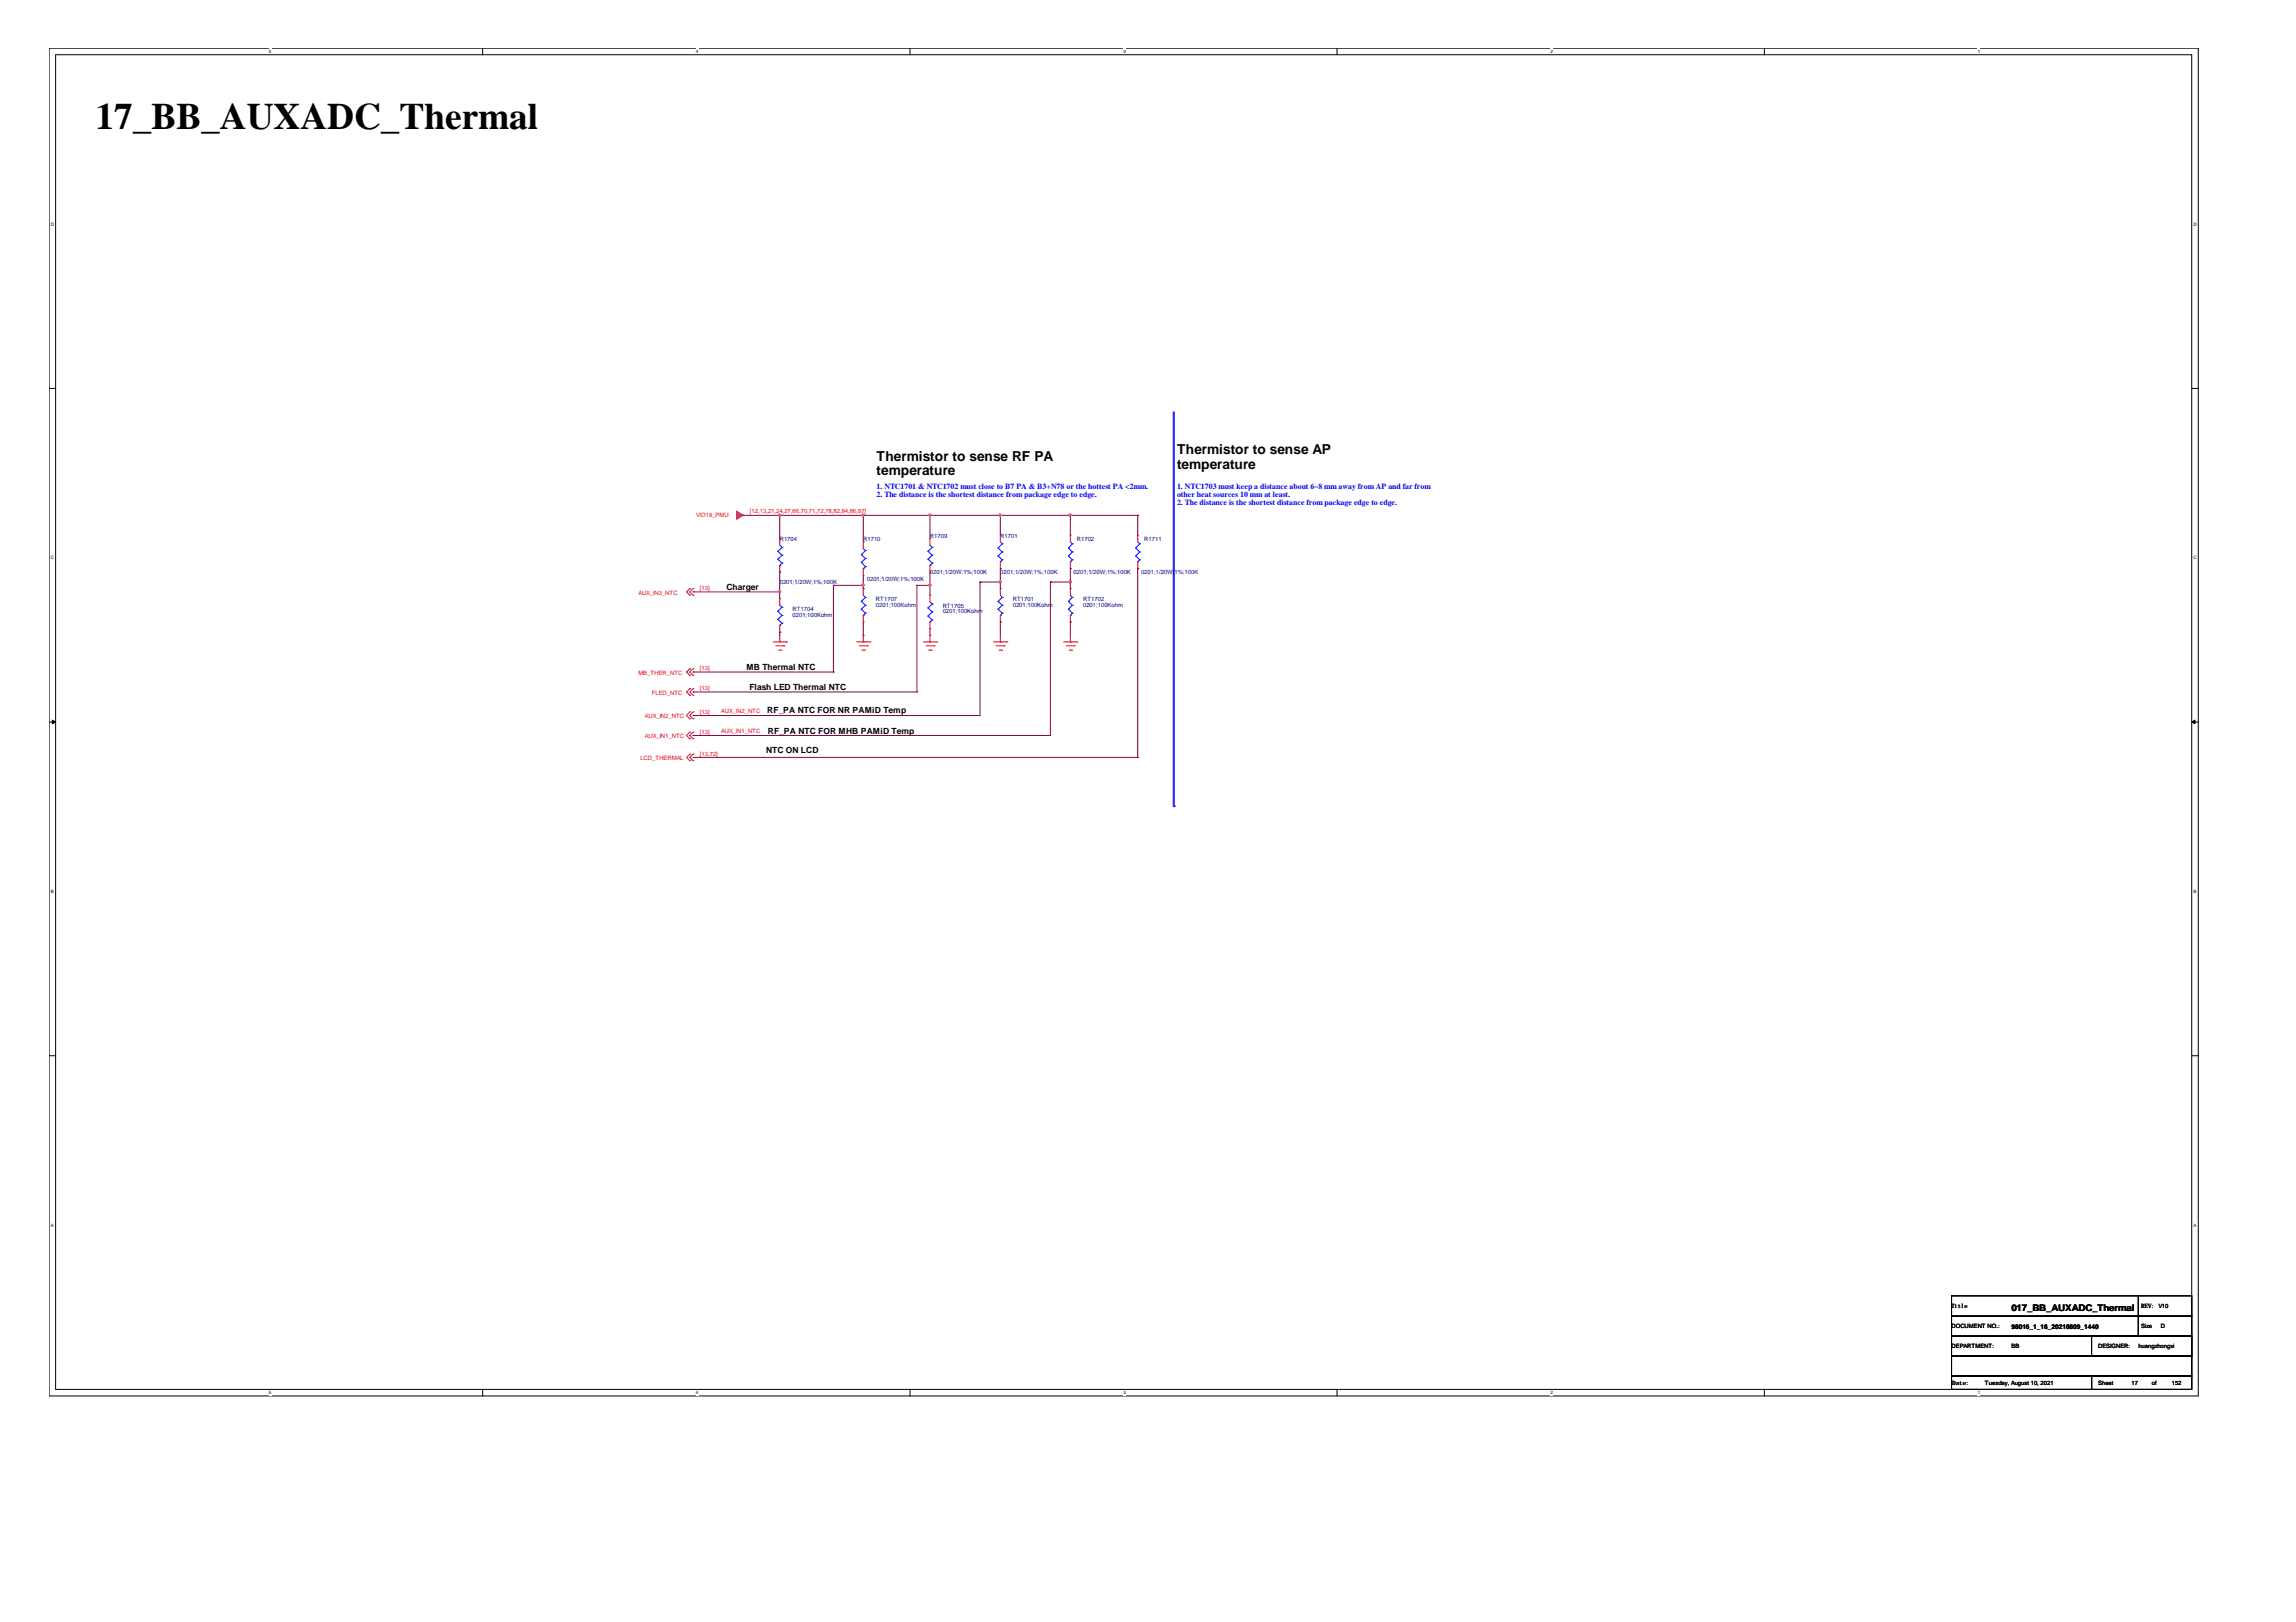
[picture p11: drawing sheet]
<svg xmlns="http://www.w3.org/2000/svg" width="297mm" height="210mm" viewBox="0 0 297 210" stroke-linecap="round" stroke-linejoin="round" font-family="sans-serif">
<defs><g id="words">
<text font-size="4.8" x="12.4" y="16.7">17_BB_AUXADC_Thermal</text>
<g font-size="1.8">
<text x="113.4" y="59.7">Thermistor to sense RF PA</text>
<text x="152.3" y="58.8">Thermistor to sense AP</text>
<text x="113.4" y="61.5">temperature</text>
<text x="152.3" y="60.6">temperature</text>
</g>
<text font-size="1.2" x="260.2" y="169.7">017_BB_AUXADC_Thermal</text>
<g font-size="1.1">
<text x="94" y="76.3">Charger</text>
<text x="96.6" y="86.7">MB Thermal NTC</text>
<text x="96.9" y="89.3">Flash LED Thermal NTC</text>
<text x="99.3" y="92.3">RF_PA NTC FOR NR PAMiD Temp</text>
<text x="99.4" y="95">RF_PA NTC FOR MHB PAMiD Temp</text>
<text x="99.1" y="97.5">NTC ON LCD</text>
</g>
<g font-size="1" fill="#00f">
<text x="113.4" y="63.3">1. NTC1701 &amp; NTC1702 must close to B7 PA &amp; B3+N78 or the hottest PA &lt;2mm.</text>
<text x="113.4" y="64.3">2. The distance is the shortest distance from package edge to edge.</text>
<text x="152.3" y="63.3">1. NTC1703 must keep a distance about 6~8 mm away from AP and far from</text>
<text x="152.3" y="64.3">other heat sources 10 mm at least.</text>
<text x="152.3" y="65.4">2. The distance is the shortest distance from package edge to edge.</text>
</g>
<g font-size=".8" fill="#f00">
<text x="90.1" y="66.9">VIO18_PMU</text>
<text x="97" y="66.4">[12,13,21,24,27,66,70,71,72,78,82,84,86,87]</text>
<text x="82.6" y="77">AUX_IN3_NTC</text>
<text x="90.6" y="76.4">[13]</text>
<text x="82.6" y="87.3">MB_THER_NTC</text>
<text x="84.3" y="89.9">FLED_NTC</text>
<text x="90.6" y="89.3">[13]</text>
<text x="90.6" y="86.8">[13]</text>
<text x="83.4" y="95.6">AUX_IN1_NTC</text>
<text x="83.4" y="92.9">AUX_IN2_NTC</text>
<text x="90.6" y="94.9">[13]</text>
<text x="90.6" y="92.3">[13]</text>
<text x="93.3" y="92.2">AUX_IN2_NTC</text>
<text x="93.3" y="94.8">AUX_IN1_NTC</text>
<text x="82.8" y="98.3">LCD_THERMAL</text>
<text x="90.6" y="97.8">[13,72]</text>
</g>
<g font-size=".8" fill="#000080">
<text x="100.9" y="70">R1704</text>
<text x="111.7" y="70">R1710</text>
<text x="120.3" y="69.6">R1709</text>
<text x="129.4" y="69.6">R1701</text>
<text x="139.3" y="70">R1702</text>
<text x="148" y="70">R1711</text>
<text x="100.9" y="75.6">0201;1/20W;1%;100K</text>
<text x="112.1" y="75.2">0201;1/20W;1%;100K</text>
<text x="113.3" y="77.7">RT1707</text>
<text x="120.3" y="74.3">0201;1/20W;1%;100K</text>
<text x="129.4" y="74.3">0201;1/20W;1%;100K</text>
<text x="131" y="77.7">RT1701</text>
<text x="138.9" y="74.3">0201;1/20W;1%;100K</text>
<text x="140.1" y="77.7">RT1702</text>
<text x="147.6" y="74.3">0201;1/20W;1%;100K</text>
<text x="102.5" y="79.1">RT1704</text>
<text x="102.5" y="79.8">0201;100Kohm</text>
<text x="113.3" y="78.5">0201;100Kohm</text>
<text x="122" y="78.6">RT1705</text>
<text x="122" y="79.4">0201;100Kohm</text>
<text x="131" y="78.5">0201;100Kohm</text>
<text x="140.1" y="78.5">0201;100Kohm</text>
</g>
<g font-size=".8">
<text x="252.5" y="169.3">Title</text>
<text x="252.5" y="171.9">DOCUMENT NO.:</text>
<text x="260.2" y="172">98016_1_16_20210809_1440</text>
<text x="277" y="171.9">Size</text>
<text x="277" y="169.3">REV: V10</text>
<text x="279.6" y="171.9">D</text>
<text x="252.5" y="174.5">DEPARTMENT:</text>
<text x="252.6" y="179.3">Date:</text>
<text x="256.8" y="179.3">Tuesday, August 10, 2021</text>
<text x="260.2" y="174.5">BB</text>
<text x="271.4" y="174.5">DESIGNER:</text>
<text x="271.4" y="179.3">Sheet</text>
<text x="275.8" y="179.3">17</text>
<text x="276.6" y="174.5">huangzhongxi</text>
<text x="278.4" y="179.3">of</text>
<text x="281" y="179.3">152</text>
</g>
<g font-size=".6">
<text x="34.8" y="6.9">5</text>
<text x="90" y="6.9">4</text>
<text x="145.3" y="6.9">3</text>
<text x="200.6" y="6.9">2</text>
<text x="255.9" y="6.9">1</text>
<text x="6.6" y="29.2">D</text>
<text x="283.8" y="29.2">D</text>
<text x="6.6" y="72.4">C</text>
<text x="283.8" y="72.4">C</text>
<text x="6.6" y="115.6">B</text>
<text x="283.8" y="115.6">B</text>
<text x="6.6" y="158.8">A</text>
<text x="283.8" y="158.8">A</text>
<text x="34.8" y="180.4">5</text>
<text x="90" y="180.4">4</text>
<text x="145.3" y="180.4">3</text>
<text x="200.6" y="180.4">2</text>
<text x="255.9" y="180.4">1</text>
</g>
</g></defs>
<path d="M6.3 6.2h278.1v174.5h-278.1zM7.2 7.1h276.3v172.7h-276.3z" fill="none" stroke="#000" stroke-width=".13"/>
<g fill="#fff">
<path d="M34.8 6.3h.3v.7h-.3z"/>
<path d="M34.8 179.9h.3v.7h-.3z"/>
</g>
<path d="M62.4 6.2v.9M62.4 179.8v.9" fill="none" stroke="#000" stroke-width=".13"/>
<g fill="#fff">
<path d="M90 6.3h.3v.7h-.3z"/>
<path d="M90 179.9h.3v.7h-.3z"/>
</g>
<path d="M117.7 6.2v.9M117.7 179.8v.9" fill="none" stroke="#000" stroke-width=".13"/>
<g fill="#fff">
<path d="M145.3 6.3h.3v.7h-.3z"/>
<path d="M145.3 179.9h.3v.7h-.3z"/>
</g>
<path d="M173 6.2v.9M173 179.8v.9" fill="none" stroke="#000" stroke-width=".13"/>
<g fill="#fff">
<path d="M200.6 6.3h.3v.7h-.3z"/>
<path d="M200.6 179.9h.3v.7h-.3z"/>
</g>
<path d="M228.3 6.2v.9M228.3 179.8v.9" fill="none" stroke="#000" stroke-width=".13"/>
<g fill="#fff">
<path d="M255.9 6.3h.3v.7h-.3z"/>
<path d="M255.9 179.9h.3v.7h-.3z"/>
<path d="M6.6 28.7h.3v.7h-.3z"/>
<path d="M283.8 28.7h.3v.7h-.3z"/>
<path d="M6.6 71.9h.3v.6h-.3z"/>
<path d="M283.8 71.9h.3v.6h-.3z"/>
</g>
<path d="M6.3 50.3h.9M283.5 50.3h.9" fill="none" stroke="#000" stroke-width=".13"/>
<g fill="#fff">
<path d="M6.6 115h.3v.7h-.3z"/>
<path d="M283.8 115h.3v.7h-.3z"/>
</g>
<path d="M6.3 93.4h.9M283.5 93.4h.9" fill="none" stroke="#000" stroke-width=".13"/>
<g fill="#000" stroke="#000" stroke-width=".13">
<path d="M6.8 93.2l.4 .2-.4 .3z" fill-rule="evenodd"/>
<path d="M283.5 93.4l.5-.2v.5z" fill-rule="evenodd"/>
</g>
<g fill="#fff">
<path d="M6.6 158.2h.3v.7h-.3z"/>
<path d="M283.8 158.2h.3v.7h-.3z"/>
</g>
<path d="M6.3 136.6h.9M283.5 136.6h.9M252.5 167.7h24.1v2.6h-24.1zM252.5 170.3h24.1v2.6h-24.1zM252.5 178.1h18.1v1.7h-18.1zM252.5 175.5h31v2.6h-31zM252.5 172.9h31v2.6h-31zM270.6 178.1h12.9v1.7h-12.9zM270.6 172.9h12.9v2.6h-12.9zM276.6 167.7h6.9v2.6h-6.9zM276.6 170.3h6.9v2.6h-6.9z" fill="none" stroke="#000" stroke-width=".13"/>
<path d="M151.8 53.4v50.9M151.8 104.3h.1" fill="none" stroke="#00f" stroke-width=".25"/>
<g fill="none" stroke="#f00" stroke-width=".13">
<path d="M89.2 76.2h.1M89.2 77h.1M89.2 76.2l-.4 .4 .4 .4M89.7 76.2h.1M89.7 77h.1M89.7 76.2l-.5 .4 .5 .4M100.9 69.7h.1M100.9 74h.1M100.9 77.5h.1M100.9 69.7v.8M100.9 73.2v.8M100.9 77.5v.8"/>
<path d="M111.7 70.1h.1M111.7 74.4h.1M111.7 76.2h.1M111.7 70.1v.9M111.7 73.6v.8M111.7 76.2v.8M111.7 79.6v.9M120.3 77h.1M120.3 69.7h.1M120.3 74h.1M120.3 69.7v.8M120.3 73.2v.8"/>
<path d="M120.3 77v.9M129.4 69.3h.1M129.4 73.6h.1M129.4 76.2h.1M129.4 69.3v.8M129.4 72.7v.9M129.4 76.2v.8M129.4 79.6v.9M138.5 76.2h.1M138.5 69.3h.1M138.5 73.6h.1M138.5 69.3v.8"/>
<path d="M138.5 72.7v.9M138.5 76.2v.8M138.5 79.6v.9M147.2 69.3h.1M147.2 73.6h.1M147.2 69.3v.8M147.2 72.7v.9M89.2 94.8h.1M89.2 95.6h.1M89.2 92.1h.1M89.2 93h.1M89.2 89.1h.1"/>
<path d="M89.2 90h.1M89.2 86.5h.1M89.2 87.4h.1M89.2 97.6h.1M89.2 98.4h.1M89.2 94.8l-.4 .4 .4 .4M89.2 92.1l-.4 .5 .4 .4M89.2 89.1l-.4 .4 .4 .5M89.2 86.5l-.4 .5 .4 .4M89.2 97.6l-.4 .4 .4 .4M89.7 94.8h.1M89.7 95.6h.1"/>
<path d="M89.7 92.1h.1M89.7 93h.1M89.7 89.1h.1M89.7 90h.1M89.7 86.5h.1M89.7 87.4h.1M89.7 97.6h.1M89.7 98.4h.1M89.7 94.8l-.5 .4 .5 .4M89.7 92.1l-.5 .5 .5 .4M89.7 89.1l-.5 .4 .5 .5M89.7 86.5l-.5 .5 .5 .4"/>
<path d="M89.7 97.6l-.5 .4 .5 .4M100 83.1h1.8M100.4 83.6h1M100.7 84.1h.3M100.9 83.1h.1M100.9 81.8h.1M100.9 80.9v.9M100.9 82.2v.9M101 84.1h.1M101.4 83.6h.1M101.8 83.1h.1M110.8 83.1h1.8"/>
<path d="M111.2 83.6h1M111.5 84.1h.3M111.7 83.1h.1M111.7 80.5h.1M111.7 82.2v.9M111.8 84.1h.1M112.2 83.6h.1M112.6 83.1h.1M119.5 83.1h1.7M119.8 83.6h1.1M120.1 84.1h.4M120.3 83.1h.1"/>
<path d="M120.3 81.3h.1M120.3 80.5v.8M120.3 82.2v.9M120.5 84.1h.1M120.9 83.6h.1M121.2 83.1h.1M128.5 83.1h1.8M128.9 83.6h1M129.2 84.1h.4M129.4 83.1h.1M129.4 80.5h.1M129.4 82.2v.9"/>
<path d="M129.6 84.1h.1M129.9 83.6h.1M130.3 83.1h.1M137.6 83.1h1.7M138 83.6h1M138.3 84.1h.3M138.5 83.1h.1M138.5 80.5h.1M138.5 82.2v.9M138.6 84.1h.1M139 83.6h.1M139.3 83.1h.1"/>
</g>
<path d="M95.3 66.1l.8 .6-.8 .5z" fill-rule="evenodd" fill="#f00" stroke="#f00" stroke-width=".13"/>
<g fill="none" stroke="#00f" stroke-width=".13">
<path d="M100.6 71.3h.1M100.6 72.4h.1M100.6 79.1h.1M100.6 71.3l.6 .6M100.6 72.4l.6 .5M100.6 79.1l.6 .5M100.9 73.2h.1M100.9 70.5l.3 .3M100.9 78.3l.3 .3M101.2 70.8h.1M101.2 71.9h.1M101.2 72.9h.1"/>
<path d="M101.2 78.6h.1M101.2 79.6h.1M101.2 70.8l-.6 .5M101.2 71.9l-.6 .5M101.2 72.9l-.3 .3M101.2 78.6l-.6 .5M101.2 79.6l-.6 .6M111.4 71.8h.1M111.4 72.8h.1M111.4 77.8h.1M111.4 78.8h.1M111.4 71.8l.6 .5"/>
<path d="M111.4 72.8l.6 .5M111.4 77.8l.6 .5M111.4 78.8l.6 .5M111.7 73.6h.1M111.7 79.6h.1M111.7 71l.3 .3M111.7 77l.3 .3M112 71.3h.1M112 72.3h.1M112 73.3h.1M112 77.3h.1M112 78.3h.1"/>
<path d="M112 79.3h.1M112 71.3l-.6 .5M112 72.3l-.6 .5M112 73.3l-.3 .3M112 77.3l-.6 .5M112 78.3l-.6 .5M112 79.3l-.3 .3M120.1 78.7h.1M120.1 79.7h.1M120.1 71.3h.1M120.1 72.4h.1M120.1 78.7l.5 .5"/>
<path d="M120.1 79.7l.5 .5M120.1 71.3l.5 .6M120.1 72.4l.5 .5M120.3 73.2h.1M120.3 77.9l.3 .3M120.3 70.5l.3 .3M120.6 78.2h.1M120.6 79.2h.1M120.6 70.8h.1M120.6 71.9h.1M120.6 72.9h.1M120.6 78.2l-.5 .5"/>
<path d="M120.6 79.2l-.5 .5M120.6 70.8l-.5 .5M120.6 71.9l-.5 .5M120.6 72.9l-.3 .3M129.1 70.9h.1M129.1 71.9h.1M129.1 77.8h.1M129.1 78.8h.1M129.1 70.9l.6 .5M129.1 71.9l.6 .5M129.1 77.8l.6 .5M129.1 78.8l.6 .5"/>
<path d="M129.4 72.7h.1M129.4 79.6h.1M129.4 70.1l.3 .3M129.4 77l.3 .3M129.7 70.4h.1M129.7 71.4h.1M129.7 72.4h.1M129.7 77.3h.1M129.7 78.3h.1M129.7 79.3h.1M129.7 70.4l-.6 .5M129.7 71.4l-.6 .5"/>
<path d="M129.7 72.4l-.3 .3M129.7 77.3l-.6 .5M129.7 78.3l-.6 .5M129.7 79.3l-.3 .3M138.2 77.8h.1M138.2 78.8h.1M138.2 70.9h.1M138.2 71.9h.1M138.2 77.8l.5 .5M138.2 78.8l.5 .5M138.2 70.9l.5 .5M138.2 71.9l.5 .5"/>
<path d="M138.5 79.6h.1M138.5 72.7h.1M138.5 77l.2 .3M138.5 70.1l.2 .3M138.7 77.3h.1M138.7 78.3h.1M138.7 79.3h.1M138.7 70.4h.1M138.7 71.4h.1M138.7 72.4h.1M138.7 77.3l-.5 .5M138.7 78.3l-.5 .5"/>
<path d="M138.7 79.3l-.2 .3M138.7 70.4l-.5 .5M138.7 71.4l-.5 .5M138.7 72.4l-.2 .3M146.9 70.9h.1M146.9 71.9h.1M146.9 70.9l.5 .5M146.9 71.9l.5 .5M147.2 72.7h.1M147.2 70.1l.2 .3M147.4 70.4h.1M147.4 71.4h.1"/>
<path d="M147.4 72.4h.1M147.4 70.4l-.5 .5M147.4 71.4l-.5 .5M147.4 72.4l-.2 .3M100.6 80.2h.1M100.6 80.2l.6 .5M100.9 80.9h.1M101.2 80.7h.1M101.2 80.7l-.3 .2M120.3 80.5h.1M120.6 80.2h.1M120.6 80.2l-.3 .3"/>
</g>
<g fill="none" stroke="#800040" stroke-width=".13">
<path d="M89.7 76.6h.1M89.7 76.6h11.2M96.1 66.7h.1M96.1 66.7h51.1M100.9 66.7h.1M100.9 74h.1M100.9 76.6h.1M100.9 66.7v3M100.9 74v3.5M107.8 75.7h.1M107.8 75.7h3.9M107.8 75.7v11.3"/>
<path d="M111.7 66.7h.1M111.7 75.7h.1M111.7 76.2h.1M111.7 66.7v3.4M111.7 74.4v1.8M118.6 75.7h.1M118.6 75.7v13.8M118.6 75.7h1.7M120.3 75.7h.1M120.3 66.7h.1M120.3 66.7v3M120.3 74v3"/>
<path d="M126.8 75.3h.1M126.8 75.3v17.3h-37.1M126.8 75.3h2.6M129.4 73.6h.1M129.4 75.3h.1M129.4 66.7h.1M129.4 66.7v2.6M129.4 73.6v2.6M135.9 75.3h.1M135.9 75.3v19.9h-46.2M135.9 75.3h2.6M138.5 73.6h.1"/>
<path d="M138.5 75.3h.1M138.5 66.7h.1M138.5 66.7v2.6M138.5 73.6v2.6M147.2 73.6h.1M147.2 66.7h.1M147.2 66.7v2.6M147.2 73.6v24.4M89.7 92.6h.1M89.7 95.2h.1M89.7 89.5h.1M89.7 87h.1"/>
<path d="M89.7 89.5h28.9M89.7 87h18.1M89.7 98h57.5M100.9 81.8h.1M100.9 81.8v.4M107.8 87h.1M111.7 82.2h.1M111.7 80.5v1.7M118.6 89.5h.1M120.3 82.2h.1M120.3 81.3v.9M129.4 80.5h.1"/>
<path d="M129.4 80.5v1.7M138.5 80.5h.1M138.5 80.5v1.7M147.2 98h.1"/>
</g>
<g fill="#f0f" stroke="#f0f" stroke-width=".13">
<path d="M138.3 75.2h.2v.2h-.2z" fill-rule="evenodd"/>
<path d="M129.3 75.2h.2v.2h-.2z" fill-rule="evenodd"/>
<path d="M100.7 76.5h.3v.2h-.3z" fill-rule="evenodd"/>
<path d="M100.7 66.6h.3v.2h-.3z" fill-rule="evenodd"/>
<path d="M111.5 66.6h.2v.2h-.2z" fill-rule="evenodd"/>
<path d="M120.2 66.6h.2v.2h-.2z" fill-rule="evenodd"/>
<path d="M129.3 66.6h.2v.2h-.2z" fill-rule="evenodd"/>
<path d="M120.2 75.6h.2v.2h-.2z" fill-rule="evenodd"/>
<path d="M111.5 75.6h.2v.2h-.2z" fill-rule="evenodd"/>
<path d="M138.3 66.6h.2v.2h-.2z" fill-rule="evenodd"/>
<path d="M138.3 75.2h.2v.2h-.2z" fill-rule="evenodd"/>
<path d="M129.3 75.2h.2v.2h-.2z" fill-rule="evenodd"/>
<path d="M100.7 76.5h.3v.2h-.3z" fill-rule="evenodd"/>
<path d="M100.7 66.6h.3v.2h-.3z" fill-rule="evenodd"/>
<path d="M111.5 66.6h.2v.2h-.2z" fill-rule="evenodd"/>
<path d="M120.2 66.6h.2v.2h-.2z" fill-rule="evenodd"/>
<path d="M129.3 66.6h.2v.2h-.2z" fill-rule="evenodd"/>
<path d="M120.2 75.6h.2v.2h-.2z" fill-rule="evenodd"/>
<path d="M111.5 75.6h.2v.2h-.2z" fill-rule="evenodd"/>
<path d="M138.3 66.6h.2v.2h-.2z" fill-rule="evenodd"/>
</g>
<use href="#words"/>
</svg>
